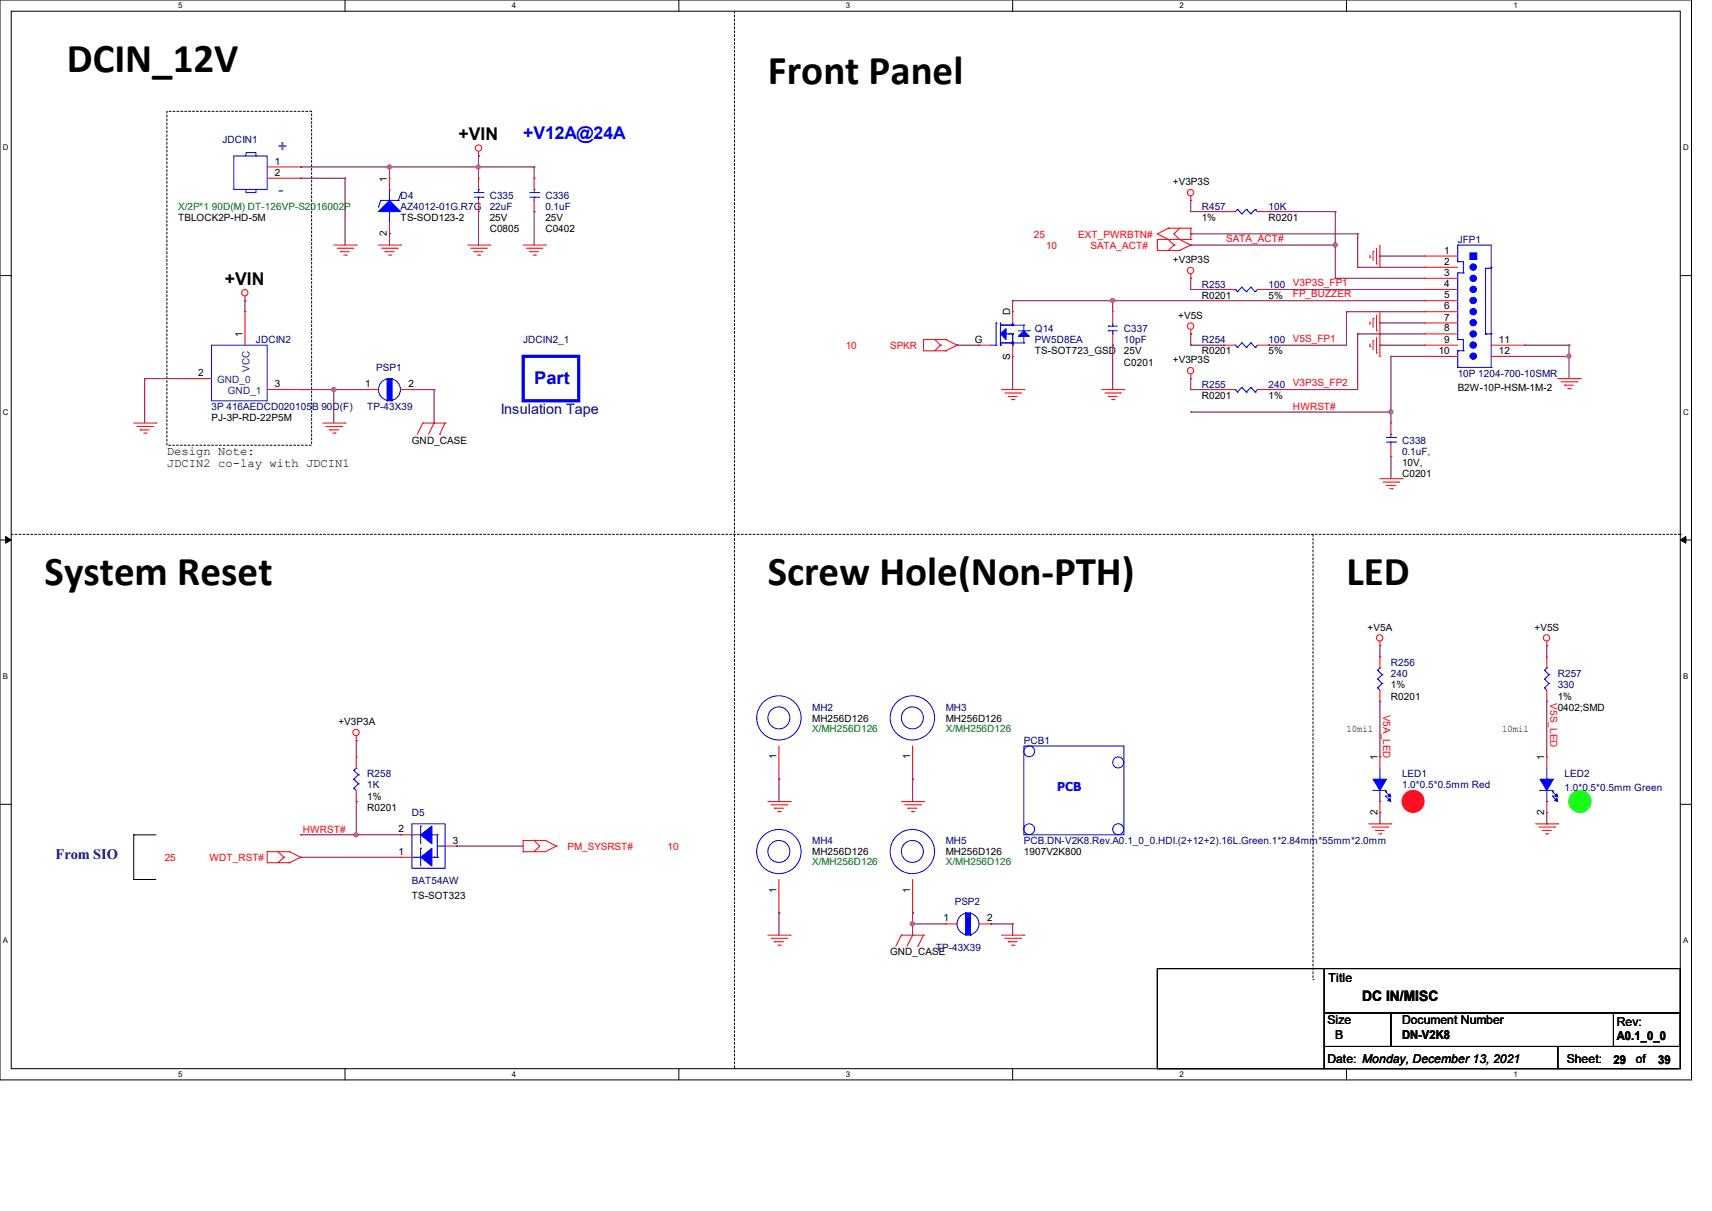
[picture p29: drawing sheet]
<svg xmlns="http://www.w3.org/2000/svg" width="297mm" height="210mm" viewBox="0 0 297 210" stroke-linecap="round" stroke-linejoin="round" font-family="sans-serif">
<defs><g id="words">
<g font-size="7.1">
<text x="11.6" y="12.6">DCIN_12V</text>
<text x="133.2" y="14.5">Front Panel</text>
<text x="7.7" y="101.4">System Reset</text>
<text x="133.2" y="101.4">Screw Hole(Non-PTH)</text>
<text x="233.6" y="101.4">LED</text>
</g>
<g font-size="3" fill="#8000ff">
<text x="48.3" y="26.1">+</text>
<text x="48.3" y="33.8">-</text>
</g>
<g font-size="3">
<text x="79.5" y="24.3">+VIN</text>
<text x="39" y="49.4">+VIN</text>
</g>
<g font-size="3" fill="#00f">
<text x="90.8" y="24.1">+V12A@24A</text>
<text x="92.7" y="66.5">Part</text>
</g>
<g font-size="2.5" fill="#000080">
<text x="86.9" y="71.8">Insulation Tape</text>
<text x="9.7" y="149">From SIO</text>
</g>
<text font-size="2.5" x="236.3" y="173.6">DC IN/MISC</text>
<g font-size="2.1">
<text x="29" y="78.9">Design Note:</text>
<text x="29" y="81">JDCIN2 co-lay with JDCIN1</text>
<text x="230.5" y="170.3">Title</text>
<text x="230.3" y="177.6">Size</text>
<text x="243.2" y="177.6">Document Number</text>
<text x="280.5" y="178">Rev:</text>
<text x="230.3" y="184.4">Date: Monday, December 13, 2021</text>
<text x="231.6" y="180.1">B</text>
<text x="243.2" y="180.2">DN-V2K8</text>
<text x="271.8" y="184.4">Sheet:</text>
<text x="279.9" y="184.4">29</text>
<text x="280.5" y="180.4">A0.1_0_0</text>
<text x="283.8" y="184.4">of</text>
<text x="287.7" y="184.4">39</text>
</g>
<text font-size="2.1" fill="#00f" x="183.4" y="137.2">PCB</text>
<g font-size="1.7" fill="#000080">
<text x="38.6" y="24.8">JDCIN1</text>
<text x="69.5" y="34.5">D4</text>
<text x="85" y="34.5">C335</text>
<text x="94.6" y="34.5">C336</text>
<text x="69.5" y="36.4">AZ4012-01G.R7G</text>
<text x="85" y="36.4">22uF</text>
<text x="94.6" y="36.4">0.1uF</text>
<text x="208.5" y="36.4">R457</text>
<text x="220.1" y="36.4">10K</text>
<text x="252.9" y="42.2">JFP1</text>
<text x="208.5" y="49.9">R253</text>
<text x="220.1" y="49.9">100</text>
<text x="44.4" y="59.5">JDCIN2</text>
<text x="90.8" y="59.5">JDCIN2_1</text>
<text x="179.5" y="57.6">Q14</text>
<text x="179.5" y="59.5">PW5D8EA</text>
<text x="195" y="57.6">C337</text>
<text x="195" y="59.5">10pF</text>
<text x="208.5" y="59.5">R254</text>
<text x="220.1" y="59.5">100</text>
<text x="65.3" y="64.3">PSP1</text>
<text x="252.9" y="65.3">10P 1204-700-10SMR</text>
<text x="36.7" y="71.1">3P 416AEDCD020105B 90D(F)</text>
<text x="63.7" y="71.1">TP-43X39</text>
<text x="208.5" y="67.3">R255</text>
<text x="220.1" y="67.3">240</text>
<text x="243.2" y="76.9">C338</text>
<text x="243.2" y="78.8">0.1uF,</text>
<text x="241.3" y="115.5">R256</text>
<text x="241.3" y="117.4">240</text>
<text x="270.2" y="117.4">R257</text>
<text x="270.2" y="119.4">330</text>
<text x="140.9" y="123.2">MH2</text>
<text x="164.1" y="123.2">MH3</text>
<text x="177.6" y="129">PCB1</text>
<text x="63.7" y="134.8">R258</text>
<text x="63.7" y="136.7">1K</text>
<text x="243.2" y="134.8">LED1</text>
<text x="243.2" y="136.7">1.0*0.5*0.5mm Red</text>
<text x="271.4" y="134.8">LED2</text>
<text x="271.4" y="137.2">1.0*0.5*0.5mm Green</text>
<text x="71.5" y="141.6">D5</text>
<text x="140.9" y="146.4">MH4</text>
<text x="164.1" y="146.4">MH5</text>
<text x="177.6" y="146.4">PCB.DN-V2K8.Rev.A0.1_0_0.HDI.(2+12+2).16L.Green.1*2.84mm*55mm*2.0mm</text>
<text x="71.5" y="153.4">BAT54AW</text>
<text x="165.6" y="157">PSP2</text>
<text x="162.3" y="164.9">TP-43X39</text>
</g>
<g font-size="1.7">
<text x="47.7" y="28.5">1</text>
<text x="47.7" y="30.5">2</text>
<text x="67.1" y="31.5" transform="rotate(-90 67.1 31.5)">1</text>
<text x="203.5" y="32.1">+V3P3S</text>
<text x="30.9" y="38.3">TBLOCK2P-HD-5M</text>
<text x="67.1" y="40.9" transform="rotate(-90 67.1 40.9)">2</text>
<text x="69.5" y="38.3">TS-SOD123-2</text>
<text x="85" y="38.3">25V</text>
<text x="85" y="40.2">C0805</text>
<text x="94.6" y="40.2">C0402</text>
<text x="94.6" y="38.3">25V</text>
<text x="208.5" y="38.3">1%</text>
<text x="220.1" y="38.3">R0201</text>
<text x="203.5" y="45.6">+V3P3S</text>
<text x="250.6" y="44">1</text>
<text x="250.6" y="45.9">2</text>
<text x="250.6" y="47.8">3</text>
<text x="208.5" y="51.8">R0201</text>
<text x="220.1" y="51.8">5%</text>
<text x="250.6" y="49.8">4</text>
<text x="250.6" y="51.7">5</text>
<text x="250.6" y="53.6">6</text>
<text x="42.1" y="58.5" transform="rotate(-90 42.1 58.5)">1</text>
<text x="169.1" y="59.4">G</text>
<text x="175.3" y="54.7" transform="rotate(-90 175.3 54.7)">D</text>
<text x="204.4" y="55.3">+V5S</text>
<text x="250.6" y="55.6">7</text>
<text x="250.6" y="57.5">8</text>
<text x="250.6" y="59.4">9</text>
<text x="260" y="59.4">11</text>
<text x="34.4" y="65.2">2</text>
<text x="175.3" y="62.4" transform="rotate(-90 175.3 62.4)">S</text>
<text x="179.5" y="61.5">TS-SOT723_GSD</text>
<text x="195" y="63.4">C0201</text>
<text x="195" y="61.5">25V</text>
<text x="203.5" y="63">+V3P3S</text>
<text x="208.5" y="61.5">R0201</text>
<text x="220.1" y="61.5">5%</text>
<text x="249.6" y="61.4">10</text>
<text x="260" y="61.4">12</text>
<text x="47.7" y="67.1">3</text>
<text x="63.3" y="67.1">1</text>
<text x="70.9" y="67.1">2</text>
<text x="208.5" y="69.2">R0201</text>
<text x="220.1" y="69.2">1%</text>
<text x="252.9" y="67.8">B2W-10P-HSM-1M-2</text>
<text x="36.7" y="73.1">PJ-3P-RD-22P5M</text>
<text x="71.5" y="76.9">GND_CASE</text>
<text x="243.2" y="80.8">10V,</text>
<text x="243.2" y="82.7">C0201</text>
<text x="237.3" y="109.3">+V5A</text>
<text x="266.2" y="109.3">+V5S</text>
<text x="241.3" y="119.4">1%</text>
<text x="58.7" y="125.7">+V3P3A</text>
<text x="140.9" y="125.2">MH256D126</text>
<text x="164.1" y="125.2">MH256D126</text>
<text x="241.3" y="121.3">R0201</text>
<text x="270.2" y="121.3">1%</text>
<text x="270.2" y="123.2">0402;SMD</text>
<text x="134.7" y="131.7" transform="rotate(-90 134.7 131.7)">1</text>
<text x="157.9" y="131.7" transform="rotate(-90 157.9 131.7)">1</text>
<text x="233.6" y="126.9">10mil</text>
<text x="239" y="131.9" transform="rotate(-90 239 131.9)">1</text>
<text x="260.6" y="126.9">10mil</text>
<text x="267.9" y="131.9" transform="rotate(-90 267.9 131.9)">1</text>
<text x="63.7" y="140.6">R0201</text>
<text x="63.7" y="138.7">1%</text>
<text x="239" y="141.3" transform="rotate(-90 239 141.3)">2</text>
<text x="267.9" y="141.3" transform="rotate(-90 267.9 141.3)">2</text>
<text x="69.1" y="148.2">1</text>
<text x="69.1" y="144.4">2</text>
<text x="78.6" y="146.3">3</text>
<text x="140.9" y="148.3">MH256D126</text>
<text x="164.1" y="148.3">MH256D126</text>
<text x="177.6" y="148.3">1907V2K800</text>
<text x="71.5" y="155.9">TS-SOT323</text>
<text x="134.7" y="154.9" transform="rotate(-90 134.7 154.9)">1</text>
<text x="157.9" y="154.9" transform="rotate(-90 157.9 154.9)">1</text>
<text x="163.7" y="159.8">1</text>
<text x="171.2" y="159.8">2</text>
<text x="154.4" y="165.7">GND_CASE</text>
</g>
<g font-size="1.7" fill="#008000">
<text x="30.9" y="36.4">X/2P*1 90D(M) DT-126VP-S2016002P</text>
<text x="140.9" y="126.9">X/MH256D126</text>
<text x="164.1" y="126.9">X/MH256D126</text>
<text x="140.9" y="150.1">X/MH256D126</text>
<text x="164.1" y="150.1">X/MH256D126</text>
</g>
<g font-size="1.7" fill="#f00">
<text x="179.4" y="41.2">25</text>
<text x="187.1" y="41.2">EXT_PWRBTN#</text>
<text x="212.7" y="41.9">SATA_ACT#</text>
<text x="181.5" y="43.1">10</text>
<text x="189.2" y="43.1">SATA_ACT#</text>
<text x="224.3" y="49.6">V3P3S_FP1</text>
<text x="224.3" y="51.6">FP_BUZZER</text>
<text x="224.3" y="59.3">V5S_FP1</text>
<text x="146.7" y="60.5">10</text>
<text x="154.4" y="60.5">SPKR</text>
<text x="224.3" y="71.1">HWRST#</text>
<text x="224.3" y="67">V3P3S_FP2</text>
<text x="240" y="123.9" transform="rotate(90 240 123.9)">V5A_LED</text>
<text x="268.9" y="122" transform="rotate(90 268.9 122)">V5S_LED</text>
<text x="28.6" y="149.3">25</text>
<text x="36.3" y="149.3">WDT_RST#</text>
<text x="52.5" y="144.4">HWRST#</text>
<text x="98.5" y="147.4">PM_SYSRST#</text>
<text x="115.8" y="147.4">10</text>
</g>
<g font-size="1.7" fill="#004080">
<text x="43.3" y="64.4" transform="rotate(-90 43.3 64.4)">VCC</text>
<text x="37.7" y="66.5">GND_0</text>
<text x="39.5" y="68.4">GND_1</text>
</g>
<g font-size="1.4">
<text x="30.9" y="1.4">5</text>
<text x="88.8" y="1.4">4</text>
<text x="146.7" y="1.4">3</text>
<text x="204.6" y="1.4">2</text>
<text x="262.6" y="1.4">1</text>
<text x=".5" y="26.1">D</text>
<text x="292" y="26.1">D</text>
<text x=".5" y="71.9">C</text>
<text x="292" y="71.9">C</text>
<text x=".5" y="117.8">B</text>
<text x="292" y="117.8">B</text>
<text x=".5" y="163.6">A</text>
<text x="292" y="163.6">A</text>
<text x="30.9" y="186.8">5</text>
<text x="88.8" y="186.8">4</text>
<text x="146.7" y="186.8">3</text>
<text x="204.6" y="186.8">2</text>
<text x="262.6" y="186.8">1</text>
</g>
</g></defs>
<path d="M0 0h293.5v187.3h-293.5zM1.9 1.9h289.6v183.4h-289.6z" fill="none" stroke="#000" stroke-width=".17"/>
<g fill="#fff">
<path d="M30.9 .2h.8v1.5h-.8z"/>
<path d="M30.9 185.5h.8v1.6h-.8z"/>
</g>
<path d="M59.9 0v1.9M59.9 185.3v2" fill="none" stroke="#000" stroke-width=".17"/>
<g fill="#fff">
<path d="M88.8 .2h.8v1.5h-.8z"/>
<path d="M88.8 185.5h.8v1.6h-.8z"/>
</g>
<path d="M117.8 0v1.9M117.8 185.3v2" fill="none" stroke="#000" stroke-width=".17"/>
<g fill="#fff">
<path d="M146.7 .2h.8v1.5h-.8z"/>
<path d="M146.7 185.5h.8v1.6h-.8z"/>
</g>
<path d="M175.7 0v1.9M175.7 185.3v2" fill="none" stroke="#000" stroke-width=".17"/>
<g fill="#fff">
<path d="M204.6 .2h.8v1.5h-.8z"/>
<path d="M204.6 185.5h.8v1.6h-.8z"/>
</g>
<path d="M233.6 0v1.9M233.6 185.3v2" fill="none" stroke="#000" stroke-width=".17"/>
<g fill="#fff">
<path d="M262.6 .2h.7v1.5h-.7z"/>
<path d="M262.6 185.5h.7v1.6h-.7z"/>
<path d="M.5 24.8h1v1.6h-1z"/>
<path d="M292 24.8h1v1.6h-1z"/>
<path d="M.5 70.7h1v1.5h-1z"/>
<path d="M292 70.7h1v1.5h-1z"/>
</g>
<path d="M0 47.8h1.9M291.5 47.8h2" fill="none" stroke="#000" stroke-width=".17"/>
<g fill="#fff">
<path d="M.5 116.5h.9v1.6h-.9z"/>
<path d="M292 116.5h.9v1.6h-.9z"/>
</g>
<path d="M0 93.6h1.9M291.5 93.6h2" fill="none" stroke="#000" stroke-width=".17"/>
<path d="M1 93l.9 .6-.9 .6zM291.5 93.6l1-.6v1.2z" fill="#000" stroke="#000" stroke-width=".17"/>
<g fill="#fff">
<path d="M.5 162.4h.9v1.5h-.9z"/>
<path d="M292 162.4h.9v1.5h-.9z"/>
</g>
<g fill="none" stroke="#000" stroke-width=".17">
<path d="M0 139.5h1.9M291.5 139.5h2M23.2 144.8h.1M23.2 152.5h.1M23.2 144.8h3.9M23.2 144.8v7.7M23.2 152.5h3.9M200.8 168h28.9v17.3h-28.9zM229.7 175.7h11.6v5.8h-11.6zM229.7 168h61.8v7.7h-61.8zM241.3 175.7h50.2v5.8h-50.2zM279.9 175.7h11.6v5.8h-11.6z"/>
<path d="M229.7 181.5h40.6v3.8h-40.6zM270.3 181.5h21.2v3.8h-21.2z"/>
</g>
<path d="M29 19.3h25.1v57.9h-25.1zM127.4 1.9v183.4M1.9 92.7h289.6M227.8 92.7v77.2M291.5 92.7h.1M227.8 169.9h.1M127.4 185.3h.1" fill="none" stroke="#000" stroke-width=".17" stroke-dasharray=".3"/>
<circle cx="245.2" cy="139" r="1.91" fill="#f00" stroke="#f00" stroke-width=".17"/>
<circle cx="274.1" cy="139" r="1.91" fill="#0f0" stroke="#0f0" stroke-width=".17"/>
<g fill="none" stroke="#f00" stroke-width=".17">
<path d="M46.4 29h5.8M46.4 30.9h5.8M52.2 29h.1M52.2 30.9h.1M67.6 30.9h.1M67.6 30.9v2M67.6 38.6v2M83 27.1h.1M83 36.7h.1M83 30.9h.1M83 26.3v.8M83 30.9v2"/>
<path d="M83 34.8v1.9M92.7 36.7h.1M92.7 30.9h.1M92.7 30.9v2M92.7 34.8v1.9M202.7 39.6h.1M202.7 39.6l-1.9 1M202.7 39.6h3.9M204.6 39.6h.1M204.6 39.6l-.9 1 .9 .9M206.6 34.8h.1M206.6 39.6h.1"/>
<path d="M206.6 34v.8M206.6 39.6v1.9M212.3 36.7h.1M212.3 36.7h2M218.1 36.7h2M220.1 36.7h.1M42.5 52.2h.1M42.5 54.1h.1M42.5 51.4v.8M42.5 54.1v5.8M57.9 42.5h3.9M58.5 43.1h2.7"/>
<path d="M59.1 43.6h.1M59.1 43.6h1.5M59.6 44.2h.5M60.1 44.2h.1M61.2 43.1h.1M61.8 42.5h.1M65.7 42.5h3.8M66.2 43.1h2.7M66.8 43.6h.1M66.8 43.6h1.6M67.4 44.2h.4M67.6 40.6h.1"/>
<path d="M67.8 44.2h.1M68.9 43.1h.1M69.5 42.5h.1M81.1 42.5h3.9M81.7 43.1h2.7M82.3 43.6h.1M82.3 43.6h1.5M82.8 44.2h.4M83.2 44.2h.1M84.4 43.1h.1M85 42.5h.1M90.8 42.5h3.8"/>
<path d="M91.3 43.1h2.7M91.9 43.6h.1M91.9 43.6h1.5M92.5 44.2h.4M92.9 44.2h.1M94 43.1h.1M94.6 42.5h.1M160.2 58.9h.1M160.2 58.9v1.9h3.9M160.2 58.9h3.9M162.2 58.9l1 1M163.2 59.9h.1"/>
<path d="M163.2 59.9l-1 .9M164.1 58.9h.1M164.1 58.9l1.9 1M166 59.9h.1M166 59.9l-1.9 .9M169.9 59.9h.1M169.9 59.9h1.9M175.7 54.1h.1M175.7 54.1v1.9M175.7 59.9v1.9M193 54.1h.1M193 59.9h.1"/>
<path d="M193 54.1v1.9M193 57.9v2M200.8 40.6h.1M200.8 41.5h.1M200.8 40.6l1.9 .9 1 1M200.8 41.5h5.8M200.8 41.5v1.9h3.8M203.7 42.5h.1M203.7 42.5l-1 .9M204.6 41.5h.1M204.6 43.4h.1M204.6 41.5l2 1"/>
<path d="M206.6 48.3h.1M206.6 57.9h.1M206.6 41.5h.1M206.6 42.5h.1M206.6 47.5v.8M206.6 57.1v.8M206.6 42.5l-2 .9M212.3 50.2h.1M212.3 59.9h.1M212.3 50.2h2M212.3 59.9h2M218.1 50.2h2"/>
<path d="M218.1 59.9h2M220.1 50.2h.1M220.1 59.9h.1M237.7 44.6h.1M237.7 56.2h.1M237.7 44.2v.4M237.7 55.8v.4M237.7 59.6v.5M238.2 59.1h.1M238.2 43.6h.1M238.2 55.2h.1M238.2 43.6v1.6"/>
<path d="M238.2 55.2v1.6M238.2 59.1v1.5M238.8 45.8h.1M238.8 57.4h.1M238.8 43.1v2.7M238.8 54.7v2.7M238.8 58.5v2.7M239.4 46.4h.1M239.4 57.9h.1M239.4 42.5v3.9M239.4 54.1v7.7M247.1 44.4h.1"/>
<path d="M247.1 46.4h.1M247.1 48.3h.1M247.1 50.2h.1M247.1 52.2h.1M247.1 54.1h.1M247.1 56h.1M247.1 57.9h.1M247.1 59.9h.1M247.1 44.4h5.8M247.1 46.4h5.8M247.1 48.3h5.8M247.1 50.2h5.8"/>
<path d="M247.1 52.2h5.8M247.1 54.1h5.8M247.1 56h5.8M247.1 57.9h5.8M247.1 59.9h5.8M258.7 59.9h5.8M264.5 59.9h.1M23.2 73.4h3.9M23.7 74h2.8M24.3 74.5h.1M24.3 74.5h1.6M24.9 75.1h.4"/>
<path d="M25.3 75.1h.1M26.5 74h.1M27.1 73.4h.1M30.9 65.7h.1M30.9 65.7h5.8M46.4 67.6h5.8M52.2 67.6h.1M56 73.4h3.9M56.6 74h2.7M57.1 74.5h.1M57.1 74.5h1.6M57.7 75.1h.4"/>
<path d="M58.1 75.1h.1M59.3 74h.1M59.9 73.4h.1M63.7 67.6h.1M63.7 67.6h2M69.5 67.6h2M71.5 67.6h.1M73.4 73.4h.1M73.4 73.4l-1 1.9M73.4 73.4h3.8M75.3 73.4h.1M75.3 73.4l-1 1.9"/>
<path d="M76.3 75.3h.1M77.2 73.4h.1M77.2 73.4l-.9 1.9M164.1 60.8h.1M173.7 67.6h3.9M174.3 68.2h2.7M174.9 68.7h.1M174.9 68.7h1.5M175.5 69.3h.4M175.7 61.8h.1M175.9 69.3h.1M177 68.2h.1"/>
<path d="M177.6 67.6h.1M191.1 67.6h3.9M191.7 68.2h2.7M192.3 68.7h.1M192.3 68.7h1.5M192.9 69.3h.4M193.3 69.3h.1M194.4 68.2h.1M195 67.6h.1M206.6 65.7h.1M206.6 64.9v.8M212.3 67.6h.1"/>
<path d="M212.3 67.6h2M218.1 67.6h2M220.1 67.6h.1M237.7 60.1h.1M238.8 61.2h.1M239.4 61.8h.1M241.3 79.2h.1M241.3 73.4h.1M241.3 73.4v1.9M241.3 77.2v2M247.1 61.8h.1M247.1 61.8h5.8"/>
<path d="M258.7 61.8h5.8M264.5 61.8h.1M270.3 65.7h3.9M270.8 66.2h2.8M271.4 66.8h.1M271.4 66.8h1.6M272 67.4h.4M272.4 67.4h.1M273.6 66.2h.1M274.2 65.7h.1M239.4 83h3.8M239.9 83.6h2.8"/>
<path d="M240.5 84.2h.1M240.5 84.2h1.6M241.1 84.8h.4M241.5 84.8h.1M242.7 83.6h.1M243.2 83h.1M239.4 112h.1M239.4 113.9h.1M239.4 111.2v.8M239.4 113.9v1.9M239.4 119.7v1.9M268.4 112h.1"/>
<path d="M268.4 113.9h.1M268.4 111.2v.8M268.4 113.9v1.9M268.4 119.7v1.9M61.8 128.4h.1M61.8 139h.1M61.8 131.3h.1M61.8 127.6v.8M61.8 131.3v1.9M61.8 137.1v1.9M133.2 139h3.9M133.8 139.6h2.7"/>
<path d="M135.1 135.1h.1M135.1 129.4v5.7M136.5 139.6h.1M137.1 139h.1M156.4 139h3.8M157 139.6h2.7M158.3 135.1h.1M158.3 129.4v5.7M159.7 139.6h.1M160.2 139h.1M239.4 121.6h.1M239.4 131.3h.1"/>
<path d="M239.4 131.3v1.9M239.4 139v1.9M268.4 131.3h.1M268.4 121.6h.1M268.4 131.3v1.9M268.4 139v1.9M46.4 147.7h.1M46.4 147.7h3.8M46.4 147.7v1.9h3.8M48.3 147.7l.9 1M49.2 148.7h.1M49.2 148.7l-.9 .9"/>
<path d="M50.2 149.6h.1M50.2 147.7h.1M50.2 147.7l2 1M52.2 148.7h.1M52.2 148.7l-2 .9M69.5 148.7h.1M69.5 144.8h.1M69.5 148.7h2M69.5 144.8h2M77.2 146.7h2M79.2 146.7h.1M90.8 147.7h.1"/>
<path d="M90.8 145.8h.1M90.8 145.8h3.8M90.8 145.8v1.9M92.7 147.7h.1M92.7 145.8h.1M92.7 145.8l.9 .9-.9 1M94.6 145.8h.1M94.6 145.8l1.9 .9M96.5 146.7h.1M96.5 146.7l-1.9 1h-3.8M134.4 140.2h.1M134.4 140.2h1.5"/>
<path d="M135 140.8h.3M135.1 158.3h.1M135.1 152.5v5.8M135.3 140.8h.1M157.5 140.2h.1M157.5 140.2h1.6M158.1 140.8h.4M158.3 158.3h.1M158.3 152.5v5.8M158.5 140.8h.1M237.4 142.9h3.9M238 143.4h2.7"/>
<path d="M238.6 144h.1M238.6 144h1.6M239.2 144.6h.4M239.4 140.9h.1M239.6 144.6h.1M240.7 143.4h.1M241.3 142.9h.1M266.4 142.9h3.9M267 143.4h2.7M267.6 144h.1M267.6 144h1.5M268.1 144.6h.4"/>
<path d="M268.4 140.9h.1M268.5 144.6h.1M269.7 143.4h.1M270.3 142.9h.1M133.2 162.2h3.9M133.8 162.7h2.7M134.4 163.3h.1M134.4 163.3h1.5M135 163.9h.3M135.3 163.9h.1M136.5 162.7h.1M137.1 162.2h.1"/>
<path d="M156.4 162.2h.1M156.4 162.2h3.8M156.4 162.2l-1 1.9M158.3 162.2h.1M158.3 162.2l-.9 1.9M159.3 164.1h.1M160.2 162.2h.1M160.2 162.2l-.9 1.9M164.1 160.2h.1M164.1 160.2h1.9M169.9 160.2h1.9M171.8 160.2h.1"/>
<path d="M173.7 162.2h3.9M174.3 162.7h2.7M174.9 163.3h.1M174.9 163.3h1.5M175.5 163.9h.4M175.9 163.9h.1M177 162.7h.1M177.6 162.2h.1"/>
<circle cx="83" cy="25.7" r=".55"/>
<circle cx="206.5" cy="33.4" r=".55"/>
<circle cx="42.5" cy="50.8" r=".55"/>
<circle cx="206.5" cy="46.9" r=".55"/>
<circle cx="206.5" cy="56.6" r=".55"/>
<circle cx="206.5" cy="64.3" r=".55"/>
<circle cx="239.4" cy="110.6" r=".55"/>
<circle cx="268.3" cy="110.6" r=".55"/>
<circle cx="61.8" cy="127" r=".55"/>
</g>
<g fill="none" stroke="#00f" stroke-width=".17">
<path d="M40.6 27.1h5.8v5.8h-5.8zM42.7 27.1v-.6h1.7v.6M42.7 32.9v.5h1.7v-.5M66 34.8h.1M66 34.8l-.3 1.1M66 34.8h3.1M67.6 36.7h.1M67.6 32.9h.1M67.6 32.9v1.9M67.6 36.7v1.9M69.1 34.8h.1M69.5 33.6h.1"/>
<path d="M69.5 33.6l-.4 1.2M82.3 33.4h1.5M82.3 34.2h1.5M83 32.9h.1M83 34.2h.1M83 32.9v.5M83 34.2v.6M83.8 33.4h.1M83.8 34.2h.1M91.9 33.4h1.5M91.9 34.2h1.5M92.7 32.9h.1"/>
<path d="M92.7 34.2h.1M92.7 32.9v.5M92.7 34.2v.6M93.4 33.4h.1M93.4 34.2h.1M214.7 36.3h.1M214.7 36.3l-.4 .4M214.7 36.3l.7 .8M215.4 37.1h.1M216.2 36.3h.1M216.2 36.3l-.8 .8M216.2 36.3l.8 .8"/>
<path d="M217 37.1h.1M217.8 36.3h.1M217.8 36.3l-.8 .8M217.8 36.3l.3 .4M218.1 36.7h.1M36.7 59.9h9.7v9.6h-9.7zM171.8 59.9h1M172.8 59.9h.1M172.8 56h.1M172.8 56v3.9M173.6 59.9h.1M173.6 56.4h.1"/>
<path d="M173.6 56v3.9M173.6 56.4h4M173.6 59.5h4M173.7 56.4h.1M174.5 57.9h1.2M175.5 59.5h.1M175.7 56.4h.1M175.7 57.9h.1M175.7 59.9h.1M175.7 59.5h.1M175.7 56v.4M175.7 57.9v2"/>
<path d="M176.7 57.4h1.9M177.6 59.5h.1M177.6 56.4h.1M177.6 56.4v1M177.6 58.3v1.2M178.6 57.4h.1M192.3 57.4h.1M192.3 56.6h.1M192.3 57.4h1.5M192.3 56.6h1.5M193 57.9h.1M193 56.6h.1"/>
<path d="M193 56v.6M193 57.4v.5M214.3 50.2h.1M214.3 59.9h.1M214.3 50.2l.4 .4M214.3 59.9l.4 .3M214.7 50.6h.1M215.4 49.8h.1M215.4 59.5h.1M215.4 49.8l-.7 .8M215.4 49.8l.8 .8M215.4 59.5l-.7 .7"/>
<path d="M215.4 59.5l.8 .7M216.2 50.6h.1M217 49.8h.1M217 59.5h.1M217 49.8l.8 .8M217 49.8l-.8 .8M217 59.5l.8 .7M217 59.5l-.8 .7M217.8 50.6h.1M218.1 50.2l-.3 .4M218.1 59.9l-.3 .3M252.9 42.5h.1"/>
<path d="M252.9 45.4h.1M252.9 47.3h.1M252.9 58.9h.1M252.9 42.5h5.8v21.2M252.9 45.4h1v1.9M252.9 47.3h1M252.9 58.9h1v1.9M252.9 42.5v2.9M252.9 47.3v11.6M253.9 47.3h.1M257.7 46.5h.1M257.7 57.9h.1"/>
<path d="M257.7 46.5h1M257.7 57.9h1M257.7 46.5v11.4M258.7 46.4h.1M258.7 57.9h.1M67.2 65.7h.1M67.2 65.7v3.8M67.2 65.7a1.91 1.91 0 0 0-1.5 1.9 1.91 1.91 0 0 0 1.5 1.8M68 65.7a1.9 1.9 0 0 1 1.5 1.9 1.9 1.9 0 0 1-1.5 1.8M68 69.5h.1M68 65.7v3.8M214.3 67.6h.1"/>
<path d="M214.3 67.6l.4 .4M214.7 68h.1M214.7 60.2h.1M215.4 67.2h.1M215.4 67.2l-.7 .8M215.4 67.2l.8 .8M216.2 68h.1M216.2 60.2h.1M217 67.2h.1M217 67.2l.8 .8M217 67.2l-.8 .8M217.8 68h.1"/>
<path d="M217.8 60.2h.1M218.1 67.6l-.3 .4M240.5 75.9h1.6M240.5 76.7h1.6M241.3 75.3h.1M241.3 76.7h.1M241.3 75.3v.6M241.3 76.7v.5M242.1 75.9h.1M242.1 76.7h.1M252.9 63.7h.1M252.9 60.8h.1"/>
<path d="M252.9 63.7h5.8M252.9 60.8v2.9M252.9 60.8h1M253.9 60.8h.1M258.7 63.7h.1M239 116.2h.1M239 119.3h.1M239 117.8h.1M239 116.2l.8 .8M239 119.3l.4 .4M239 117.8l.8 .7M239.4 115.8h.1"/>
<path d="M239.4 115.8l-.4 .4M239.8 118.5h.1M239.8 117h.1M239.8 118.5l-.8 .8M239.8 117l-.8 .8M268 116.2h.1M268 119.3h.1M268 117.8h.1M268 116.2l.7 .8M268 119.3l.4 .4M268 117.8l.7 .7M268.4 115.8h.1"/>
<path d="M268.4 115.8l-.4 .4M268.7 118.5h.1M268.7 117h.1M268.7 118.5l-.7 .8M268.7 117l-.7 .8M61.4 133.6h.1M61.4 136.7h.1M61.4 135.1h.1M61.4 133.6l.8 .8M61.4 136.7l.4 .4M61.4 135.1l.8 .8M61.8 133.2h.1"/>
<path d="M61.8 133.2l-.4 .4M62.2 135.9h.1M62.2 134.4h.1M62.2 135.9l-.8 .8M62.2 134.4l-.8 .7M177.6 129.4h17.4v15.4h-17.4zM238.2 137.1h.1M238.2 137.1h2.3M239.4 135.1h.1M239.4 139h.1M239.4 133.2v1.9M239.4 137.1v1.9"/>
<path d="M240.4 137.3h.1M240.4 138h.1M240.4 137.3l.5 .5M240.4 138l.5 .6M267.2 137.1h.1M267.2 137.1h2.3M268.4 135.1h.1M268.4 139h.1M268.4 133.2v1.9M268.4 137.1v1.9M269.3 137.3h.1M269.3 138h.1"/>
<path d="M269.3 137.3l.6 .5M269.3 138l.6 .6M71.5 142.9h5.7v7.7h-5.7zM71.5 148.7h1.9M71.5 144.8h1.9M73 147.1h.1M73 143.3h.1M73 143.3v3M73 147.1v3.1M73.4 148.7h.1M73.4 144.8h.1M74.7 148.7h1.2"/>
<path d="M74.9 144.8h1M75.3 148.7h.1M75.9 144.8h.1M75.9 148.7h.1M75.9 144.8v3.9M75.9 146.7h1.3M77.2 146.7h.1M167.6 158.3h.1M167.6 158.3v3.9M167.6 158.4a1.91 1.91 0 0 0-1.6 1.8 1.91 1.91 0 0 0 1.6 1.9M168.3 158.4a1.9 1.9 0 0 1 1.5 1.8 1.9 1.9 0 0 1-1.5 1.9M168.4 158.3v3.9"/>
<path d="M168.4 162.2h.1"/>
<circle cx="135.1" cy="124.5" r="1.91"/>
<circle cx="135.1" cy="124.5" r="3.8"/>
<circle cx="158.3" cy="124.5" r="1.91"/>
<circle cx="158.3" cy="124.5" r="3.8"/>
<circle cx="178.6" cy="130.3" r=".93"/>
<circle cx="194" cy="132.2" r=".95"/>
<circle cx="135.1" cy="147.7" r="1.91"/>
<circle cx="135.1" cy="147.7" r="3.8"/>
<circle cx="158.3" cy="147.7" r="1.91"/>
<circle cx="158.3" cy="147.7" r="3.8"/>
<circle cx="178.6" cy="143.8" r=".93"/>
<circle cx="194" cy="143.8" r=".95"/>
</g>
<g fill="#00f" stroke="#00f" stroke-width=".17">
<path d="M267.2 135.1h2.3l-1.1 2z"/>
<path d="M67.6 34.8l1.9 1.9h-3.8z"/>
<path d="M173.6 57.9l.9-.9v1.9z"/>
<path d="M177.6 57.4l1 .9h-1.9z"/>
<path d="M238.2 135.1h2.3l-1.1 2z"/>
<path d="M255 43.9h1.2v1.1h-1.2z" fill-rule="evenodd"/>
<path d="M270.1 137.7l.2 .5-.6-.2z" fill-rule="evenodd"/>
<path d="M270.1 138.4l.2 .6-.6-.2z" fill-rule="evenodd"/>
<path d="M167.6 158.3h.8v3.9h-.8z" fill-rule="evenodd"/>
<path d="M67.2 65.7h.8v3.8h-.8z" fill-rule="evenodd"/>
<path d="M73 148.7l1.9-1.6v3.1z" fill-rule="evenodd"/>
<path d="M73 144.8l1.9-1.5v3z" fill-rule="evenodd"/>
<path d="M241.1 137.7l.2 .5-.6-.2z" fill-rule="evenodd"/>
<path d="M241.1 138.4l.2 .6-.6-.2z" fill-rule="evenodd"/>
<circle cx="255.6" cy="46.3" r=".56"/>
<circle cx="255.6" cy="48.3" r=".56"/>
<circle cx="255.6" cy="50.2" r=".56"/>
<circle cx="255.6" cy="52.1" r=".56"/>
<circle cx="255.6" cy="54.1" r=".56"/>
<circle cx="255.6" cy="56" r=".56"/>
<circle cx="255.6" cy="57.9" r=".56"/>
<circle cx="255.6" cy="59.8" r=".56"/>
<circle cx="255.6" cy="61.8" r=".56"/>
<circle cx="175.7" cy="56.4" r=".18"/>
<circle cx="175.7" cy="59.4" r=".18"/>
</g>
<path d="M90.8 61.8h9.6v7.7h-9.6z" fill="none" stroke="#00f" stroke-width=".55"/>
<g fill="none" stroke="#800040" stroke-width=".17">
<path d="M52.2 30.9h.1M52.2 29h.1M52.2 29h40.5M52.2 30.9h7.7M59.9 30.9h.1M59.9 30.9v11.6M67.6 29h.1M67.6 29v1.9M83 27.1h.1M83 29h.1M83 36.7h.1M83 27.1v3.8"/>
<path d="M83 36.7v5.8M92.7 36.7h.1M92.7 29h.1M92.7 29v1.9M92.7 36.7v5.8M206.6 34.8h.1M206.6 36.7h.1M206.6 34.8v1.9M206.6 36.7h5.7M220.1 36.7h11.5M231.6 36.7h.1M231.6 36.7v11.6"/>
<path d="M42.5 52.2h.1M42.5 52.2v1.9M67.6 40.6h.1M67.6 40.6v1.9M166 59.9h.1M166 59.9h3.9M175.7 52.2h.1M175.7 52.2h71.4M175.7 52.2v1.9M193 52.2h.1M193 59.9h.1M193 52.2v1.9"/>
<path d="M193 59.9v7.7M206.6 48.3h.1M206.6 50.2h.1M206.6 40.6h.1M206.6 57.9h.1M206.6 59.9h.1M206.6 48.3v1.9M206.6 57.9v2M206.6 50.2h5.7M206.6 42.5h25M206.6 40.6h28.9M206.6 59.9h5.7"/>
<path d="M220.1 50.2h.1M220.1 59.9h.1M220.1 50.2h27M231.6 42.5h.1M231.6 48.3h.1M231.6 48.3h15.5M233.6 54.1h.1M233.6 54.1v5.8h-13.5M233.6 54.1h13.5M235.5 40.6h.1M235.5 46.4h.1M235.5 57.9h.1"/>
<path d="M235.5 40.6v5.8M235.5 57.9v9.7h-15.4M235.5 46.4h11.6M235.5 57.9h11.6M239.4 59.9h.1M239.4 44.4h.1M239.4 56h.1M239.4 59.9h7.7M239.4 44.4h7.7M239.4 56h7.7M264.5 59.9h7.7M272.2 59.9h.1"/>
<path d="M272.2 59.9v5.8M25.1 65.7h.1M25.1 65.7h5.8M25.1 65.7v7.7M52.2 67.6h.1M52.2 67.6h11.5M57.9 67.6h.1M57.9 67.6v5.8M71.5 67.6h.1M71.5 67.6h3.8M75.3 67.6h.1M75.3 67.6v5.8"/>
<path d="M175.7 61.8h.1M175.7 61.8v5.8M206.6 71.5h.1M206.6 65.7h.1M206.6 67.6h.1M206.6 65.7v1.9M206.6 67.6h5.7M206.6 71.5h34.7M220.1 67.6h.1M241.3 71.5h.1M241.3 79.2h.1M241.3 61.8h.1"/>
<path d="M241.3 61.8v11.6M241.3 79.2v3.8M241.3 61.8h5.8M264.5 61.8h7.7M272.2 61.8h.1M239.4 112h.1M239.4 112v1.9M268.4 112h.1M268.4 112v1.9M61.8 128.4h.1M61.8 139h.1M61.8 128.4v2.9"/>
<path d="M61.8 139v5.8M135.1 135.1h.1M135.1 135.1v3.9M158.3 135.1h.1M158.3 135.1v3.9M239.4 121.6h.1M239.4 121.6v9.7M268.4 121.6h.1M268.4 121.6v9.7M52.2 144.8h.1M52.2 148.7h.1M52.2 144.8h17.3"/>
<path d="M52.2 148.7h17.3M61.8 144.8h.1M79.2 146.7h.1M79.2 146.7h11.6M135.1 158.3h.1M135.1 158.3v3.9M158.3 158.3h.1M158.3 158.3v3.9M239.4 140.9h.1M239.4 140.9v2M268.4 142.9h.1M268.4 140.9v2"/>
<path d="M158.3 160.2h.1M158.3 160.2h5.8M171.8 160.2h.1M171.8 160.2h3.9M175.7 160.2h.1M175.7 160.2v2"/>
</g>
<g fill="#f0f" stroke="#f0f" stroke-width=".17">
<circle cx="231.7" cy="42.5" r=".37"/>
<circle cx="83" cy="29" r=".36"/>
<circle cx="67.6" cy="29" r=".37"/>
<circle cx="57.9" cy="67.6" r=".37"/>
<circle cx="193" cy="52.1" r=".37"/>
<circle cx="241.3" cy="71.4" r=".37"/>
<circle cx="158.3" cy="160.2" r=".37"/>
<circle cx="61.8" cy="144.8" r=".37"/>
<circle cx="272.2" cy="61.8" r=".36"/>
</g>
<use href="#words"/>
</svg>
